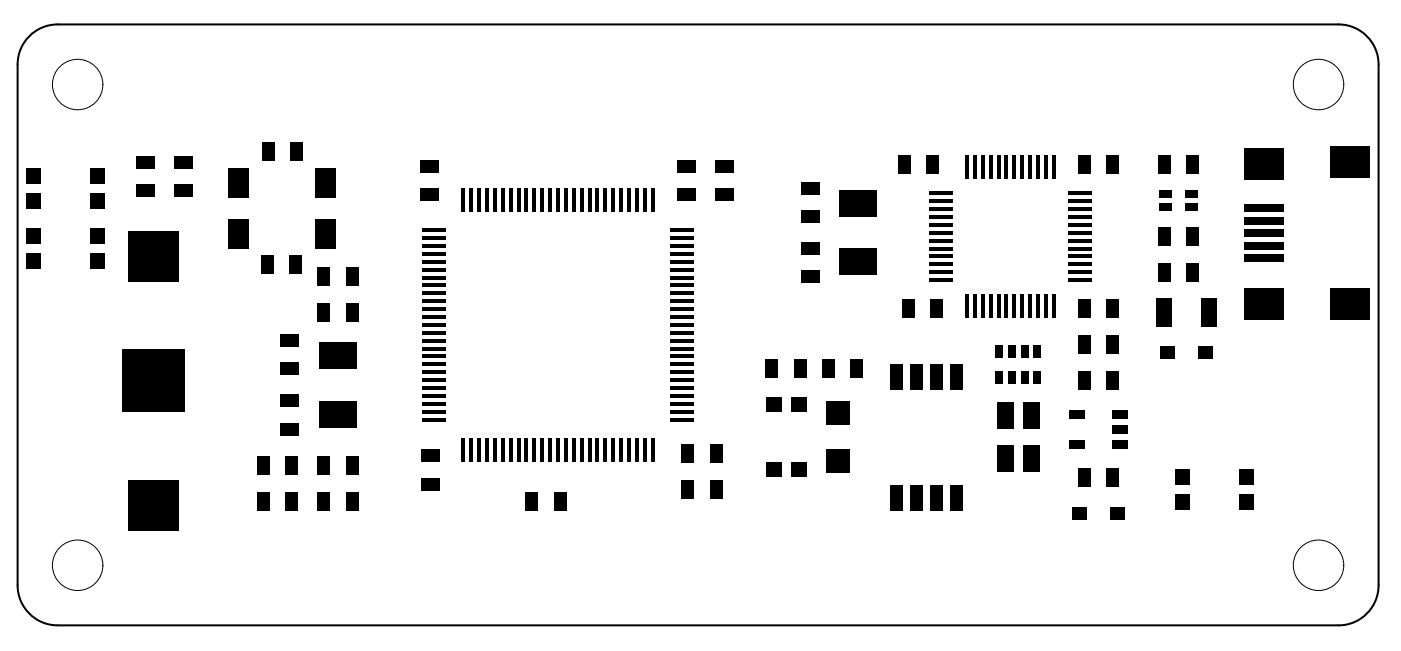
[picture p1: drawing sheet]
<svg xmlns="http://www.w3.org/2000/svg" width="89mm" height="41mm" viewBox="0 0 89 41" stroke-linecap="round" stroke-linejoin="round" font-family="sans-serif">
<path d="M2.1 2.1l.4-.3 .6-.2 .6-.1h81.2a2.54 2.54 0 0 1 2.6 2.6v33a2.54 2.54 0 0 1-2.6 2.5h-81.2a2.54 2.54 0 0 1-2.6-2.5v-33a2.54 2.54 0 0 1 1-2z" fill="none" stroke="#000" stroke-width=".13"/>
<g fill="#000">
<path d="M1.7 10.7h.9v1h-.9zM1.7 12.3h.9v1h-.9zM1.7 14.5h.9v1h-.9zM1.7 16.1h.9v1h-.9zM5.8 12.3h.9v1h-.9zM5.8 10.7h.9v1h-.9zM5.8 16.1h.9v1h-.9zM5.8 14.5h.9v1h-.9zM8.2 14.7h3.1v3.2h-3.1zM8.6 11.7h1.2v.8h-1.2zM8.6 9.9h1.2v.8h-1.2zM11.1 9.9h1.2v.8h-1.2z"/>
<path d="M11.1 11.7h1.2v.8h-1.2zM14.5 10.7h1.3v1.9h-1.3zM14.5 13.9h1.3v1.9h-1.3zM16.6 16.2h.8v1.2h-.8zM16.6 9h.8v1.2h-.8zM18.4 16.2h.8v1.2h-.8zM18.4 9h.8v1.2h-.8zM20 10.7h1.3v1.9h-1.3zM20 13.9h1.3v1.9h-1.3zM20.1 17h.8v1.2h-.8zM21.9 17h.8v1.2h-.8zM26.7 12h1.2v.8h-1.2z"/>
<path d="M26.7 10.2h1.2v.8h-1.2zM26.8 14.5h1.5v.2h-1.5zM26.8 15h1.5v.2h-1.5zM26.8 15.5h1.5v.2h-1.5zM26.8 16h1.5v.2h-1.5zM26.8 16.5h1.5v.2h-1.5zM26.8 17h1.5v.2h-1.5zM26.8 17.5h1.5v.2h-1.5zM26.8 18h1.5v.2h-1.5zM26.8 18.5h1.5v.2h-1.5zM26.8 19h1.5v.2h-1.5zM26.8 19.5h1.5v.2h-1.5z"/>
<path d="M29.3 11.9h.2v1.5h-.2zM29.8 11.9h.2v1.5h-.2zM30.3 11.9h.2v1.5h-.2zM30.8 11.9h.2v1.5h-.2zM31.3 11.9h.2v1.5h-.2zM31.8 11.9h.2v1.5h-.2zM32.3 11.9h.2v1.5h-.2zM32.8 11.9h.2v1.5h-.2zM33.3 11.9h.2v1.5h-.2zM33.8 11.9h.2v1.5h-.2zM34.3 11.9h.2v1.5h-.2zM34.8 11.9h.2v1.5h-.2z"/>
<path d="M35.3 11.9h.2v1.5h-.2zM35.8 11.9h.2v1.5h-.2zM36.3 11.9h.2v1.5h-.2zM36.8 11.9h.2v1.5h-.2zM37.3 11.9h.2v1.5h-.2zM37.8 11.9h.2v1.5h-.2zM38.3 11.9h.2v1.5h-.2zM38.8 11.9h.2v1.5h-.2zM39.3 11.9h.2v1.5h-.2zM39.8 11.9h.2v1.5h-.2zM40.3 11.9h.2v1.5h-.2zM40.8 11.9h.2v1.5h-.2z"/>
<path d="M41.3 11.9h.2v1.5h-.2zM42.6 19.5h1.5v.2h-1.5zM42.6 19h1.5v.2h-1.5zM42.6 18.5h1.5v.2h-1.5zM42.6 18h1.5v.2h-1.5zM42.6 17.5h1.5v.2h-1.5zM42.6 17h1.5v.2h-1.5zM42.6 16.5h1.5v.2h-1.5zM42.6 16h1.5v.2h-1.5zM42.6 15.5h1.5v.2h-1.5zM42.6 15h1.5v.2h-1.5zM42.6 14.5h1.5v.2h-1.5z"/>
<path d="M42.9 12h1.2v.8h-1.2zM42.9 10.2h1.2v.8h-1.2zM45.3 12h1.2v.8h-1.2zM45.3 10.2h1.2v.8h-1.2zM50.8 11.5h1.2v.8h-1.2zM50.8 13.3h1.2v.8h-1.2zM50.8 17.1h1.2v.8h-1.2zM50.8 15.3h1.2v.8h-1.2zM53.3 15.8h2.4v1.7h-2.4zM53.3 12.1h2.4v1.7h-2.4zM57 9.8h.8v1.2h-.8zM58.8 9.8h.8v1.2h-.8z"/>
<path d="M59 12.1h1.5v.3h-1.5zM59 12.6h1.5v.3h-1.5zM59 13.1h1.5v.3h-1.5zM59 13.6h1.5v.3h-1.5zM59 14.1h1.5v.3h-1.5zM59 14.6h1.5v.3h-1.5zM59 15.1h1.5v.3h-1.5zM59 15.6h1.5v.3h-1.5zM59 16.1h1.5v.3h-1.5zM59 16.6h1.5v.3h-1.5zM59 17.6h1.5v.3h-1.5zM59 17.1h1.5v.3h-1.5z"/>
<path d="M61.2 9.9h.3v1.5h-.3zM61.7 9.9h.3v1.5h-.3zM62.2 9.9h.3v1.5h-.3zM62.7 9.9h.3v1.5h-.3zM63.2 9.9h.3v1.5h-.3zM63.7 9.9h.3v1.5h-.3zM64.2 9.9h.3v1.5h-.3zM64.7 9.9h.3v1.5h-.3zM65.2 9.9h.3v1.5h-.3zM65.7 9.9h.3v1.5h-.3zM66.2 9.9h.3v1.5h-.3zM66.7 9.9h.3v1.5h-.3z"/>
<path d="M67.8 12.1h1.5v.3h-1.5zM67.8 12.6h1.5v.3h-1.5zM67.8 13.1h1.5v.3h-1.5zM67.8 13.6h1.5v.3h-1.5zM67.8 14.1h1.5v.3h-1.5zM67.8 14.6h1.5v.3h-1.5zM67.8 15.1h1.5v.3h-1.5zM67.8 15.6h1.5v.3h-1.5zM67.8 16.1h1.5v.3h-1.5zM67.8 16.6h1.5v.3h-1.5zM67.8 17.1h1.5v.3h-1.5zM67.8 17.6h1.5v.3h-1.5z"/>
<path d="M68.4 9.8h.8v1.2h-.8zM70.2 9.8h.8v1.2h-.8zM73.5 9.8h.8v1.2h-.8zM73.5 14.4h.8v1.2h-.8zM73.5 16.7h.8v1.2h-.8zM73.5 12.1h.8v.5h-.8zM73.5 12.9h.8v.5h-.8zM75.2 12.9h.8v.5h-.8zM75.2 12.1h.8v.5h-.8zM75.3 9.8h.8v1.2h-.8zM75.3 14.4h.8v1.2h-.8zM75.3 16.7h.8v1.2h-.8z"/>
<path d="M78.9 9.4h2.5v2h-2.5zM78.9 14.5h2.5v.5h-2.5zM78.9 15.3h2.5v.5h-2.5zM78.9 16.1h2.5v.5h-2.5zM78.9 13.7h2.5v.5h-2.5zM78.9 12.9h2.5v.5h-2.5zM84.4 9.3h2.5v2h-2.5zM7.8 22.2h3.9v3.9h-3.9zM8.2 30.4h3.1v3.2h-3.1zM16.3 31.2h.8v1.2h-.8zM16.3 28.9h.8v1.2h-.8zM17.8 21.2h1.2v.8h-1.2z"/>
<path d="M17.8 23h1.2v.8h-1.2zM17.8 26.8h1.2v.8h-1.2zM17.8 25h1.2v.8h-1.2zM18.1 31.2h.8v1.2h-.8zM18.1 28.9h.8v1.2h-.8zM20.1 19.2h.8v1.2h-.8zM20.1 31.2h.8v1.2h-.8zM20.1 28.9h.8v1.2h-.8zM20.2 25.4h2.4v1.7h-2.4zM20.2 21.7h2.4v1.7h-2.4zM21.9 19.2h.8v1.2h-.8zM21.9 31.2h.8v1.2h-.8z"/>
<path d="M21.9 28.9h.8v1.2h-.8zM26.7 28.5h1.2v.8h-1.2zM26.7 30.3h1.2v.8h-1.2zM26.8 20h1.5v.2h-1.5zM26.8 20.5h1.5v.2h-1.5zM26.8 21h1.5v.2h-1.5zM26.8 21.5h1.5v.2h-1.5zM26.8 22h1.5v.2h-1.5zM26.8 22.5h1.5v.2h-1.5zM26.8 23h1.5v.2h-1.5zM26.8 23.5h1.5v.2h-1.5zM26.8 24h1.5v.2h-1.5z"/>
<path d="M26.8 24.5h1.5v.2h-1.5zM26.8 25h1.5v.2h-1.5zM26.8 25.5h1.5v.2h-1.5zM26.8 26h1.5v.2h-1.5zM26.8 26.5h1.5v.2h-1.5zM29.3 27.7h.2v1.5h-.2zM29.8 27.7h.2v1.5h-.2zM30.3 27.7h.2v1.5h-.2zM30.8 27.7h.2v1.5h-.2zM31.3 27.7h.2v1.5h-.2zM31.8 27.7h.2v1.5h-.2zM32.3 27.7h.2v1.5h-.2z"/>
<path d="M32.8 27.7h.2v1.5h-.2zM33.3 27.7h.2v1.5h-.2zM33.3 31.2h.8v1.2h-.8zM33.8 27.7h.2v1.5h-.2zM34.3 27.7h.2v1.5h-.2zM34.8 27.7h.2v1.5h-.2zM35.1 31.2h.8v1.2h-.8zM35.3 27.7h.2v1.5h-.2zM35.8 27.7h.2v1.5h-.2zM36.3 27.7h.2v1.5h-.2zM36.8 27.7h.2v1.5h-.2zM37.3 27.7h.2v1.5h-.2z"/>
<path d="M37.8 27.7h.2v1.5h-.2zM38.3 27.7h.2v1.5h-.2zM38.8 27.7h.2v1.5h-.2zM39.3 27.7h.2v1.5h-.2zM39.8 27.7h.2v1.5h-.2zM40.3 27.7h.2v1.5h-.2zM40.8 27.7h.2v1.5h-.2zM41.3 27.7h.2v1.5h-.2zM42.6 26.5h1.5v.2h-1.5zM42.6 26h1.5v.2h-1.5zM42.6 25.5h1.5v.2h-1.5zM42.6 25h1.5v.2h-1.5z"/>
<path d="M42.6 24.5h1.5v.2h-1.5zM42.6 24h1.5v.2h-1.5zM42.6 23.5h1.5v.2h-1.5zM42.6 23h1.5v.2h-1.5zM42.6 22.5h1.5v.2h-1.5zM42.6 22h1.5v.2h-1.5zM42.6 21.5h1.5v.2h-1.5zM42.6 21h1.5v.2h-1.5zM42.6 20.5h1.5v.2h-1.5zM42.6 20h1.5v.2h-1.5zM43.3 30.4h.8v1.2h-.8zM43.3 28.1h.8v1.2h-.8z"/>
<path d="M45.1 30.4h.8v1.2h-.8zM45.1 28.1h.8v1.2h-.8zM48.6 29.3h1v.9h-1zM48.6 25.2h1v.9h-1zM48.6 22.8h.8v1.2h-.8zM50.2 29.3h1v.9h-1zM50.2 25.2h1v.9h-1zM50.4 22.8h.8v1.2h-.8zM52.1 22.8h.8v1.2h-.8zM52.4 28.5h1.5v1.5h-1.5zM52.4 25.5h1.5v1.5h-1.5zM53.9 22.8h.8v1.2h-.8z"/>
<path d="M56.5 23.1h.8v1.6h-.8zM56.5 30.8h.8v1.6h-.8zM57.2 19h.8v1.2h-.8zM57.8 23.1h.7v1.6h-.7zM57.8 30.8h.7v1.6h-.7zM59 19h.8v1.2h-.8zM59 23.1h.8v1.6h-.8zM59 30.8h.8v1.6h-.8zM60.3 23.1h.8v1.6h-.8zM60.3 30.8h.8v1.6h-.8zM61.2 18.7h.3v1.5h-.3zM61.7 18.7h.3v1.5h-.3z"/>
<path d="M62.2 18.7h.3v1.5h-.3zM62.7 18.7h.3v1.5h-.3zM63.2 21.9h.5v.8h-.5zM63.2 23.6h.5v.8h-.5zM63.2 18.7h.3v1.5h-.3zM63.3 25.5h1v1.7h-1zM63.3 28.2h1v1.7h-1zM63.7 18.7h.3v1.5h-.3zM64 21.9h.5v.8h-.5zM64 23.6h.5v.8h-.5zM64.2 18.7h.3v1.5h-.3zM64.7 18.7h.3v1.5h-.3z"/>
<path d="M64.8 21.9h.5v.8h-.5zM64.8 23.6h.5v.8h-.5zM64.9 25.5h1.1v1.7h-1.1zM64.9 28.2h1.1v1.7h-1.1zM65.2 18.7h.3v1.5h-.3zM65.6 21.9h.5v.8h-.5zM65.6 23.6h.5v.8h-.5zM65.7 18.7h.3v1.5h-.3zM66.2 18.7h.3v1.5h-.3zM66.7 18.7h.3v1.5h-.3zM67.9 26h1v.5h-1zM67.9 27.9h1v.5h-1z"/>
<path d="M68.1 32.2h.8v.7h-.8zM68.4 19h.8v1.2h-.8zM68.4 23.6h.8v1.2h-.8zM68.4 29.7h.8v1.2h-.8zM68.4 21.3h.8v1.2h-.8zM70.2 19h.8v1.2h-.8zM70.2 23.6h.8v1.2h-.8zM70.2 29.7h.8v1.2h-.8zM70.2 21.3h.8v1.2h-.8zM70.5 32.2h.9v.7h-.9zM70.6 27.9h1v.5h-1zM70.6 26.9h1v.6h-1z"/>
<path d="M70.6 26h1v.5h-1zM73.4 18.9h1v1.8h-1zM73.6 22h.9v.8h-.9zM74.6 29.7h.9v1h-.9zM74.6 31.3h.9v1h-.9zM76 22h.9v.8h-.9zM76.2 18.9h1v1.8h-1zM78.7 31.3h.9v1h-.9zM78.7 29.7h.9v1h-.9zM78.9 18.3h2.5v2h-2.5zM84.4 18.3h2.5v2h-2.5z"/>
</g>
<g fill="none" stroke="#000" stroke-width=".06">
<circle cx="4.9" cy="5.4" r="1.6"/>
<circle cx="83.7" cy="5.4" r="1.6"/>
<circle cx="4.9" cy="35.8" r="1.6"/>
<circle cx="83.7" cy="35.8" r="1.6"/>
</g>
</svg>
